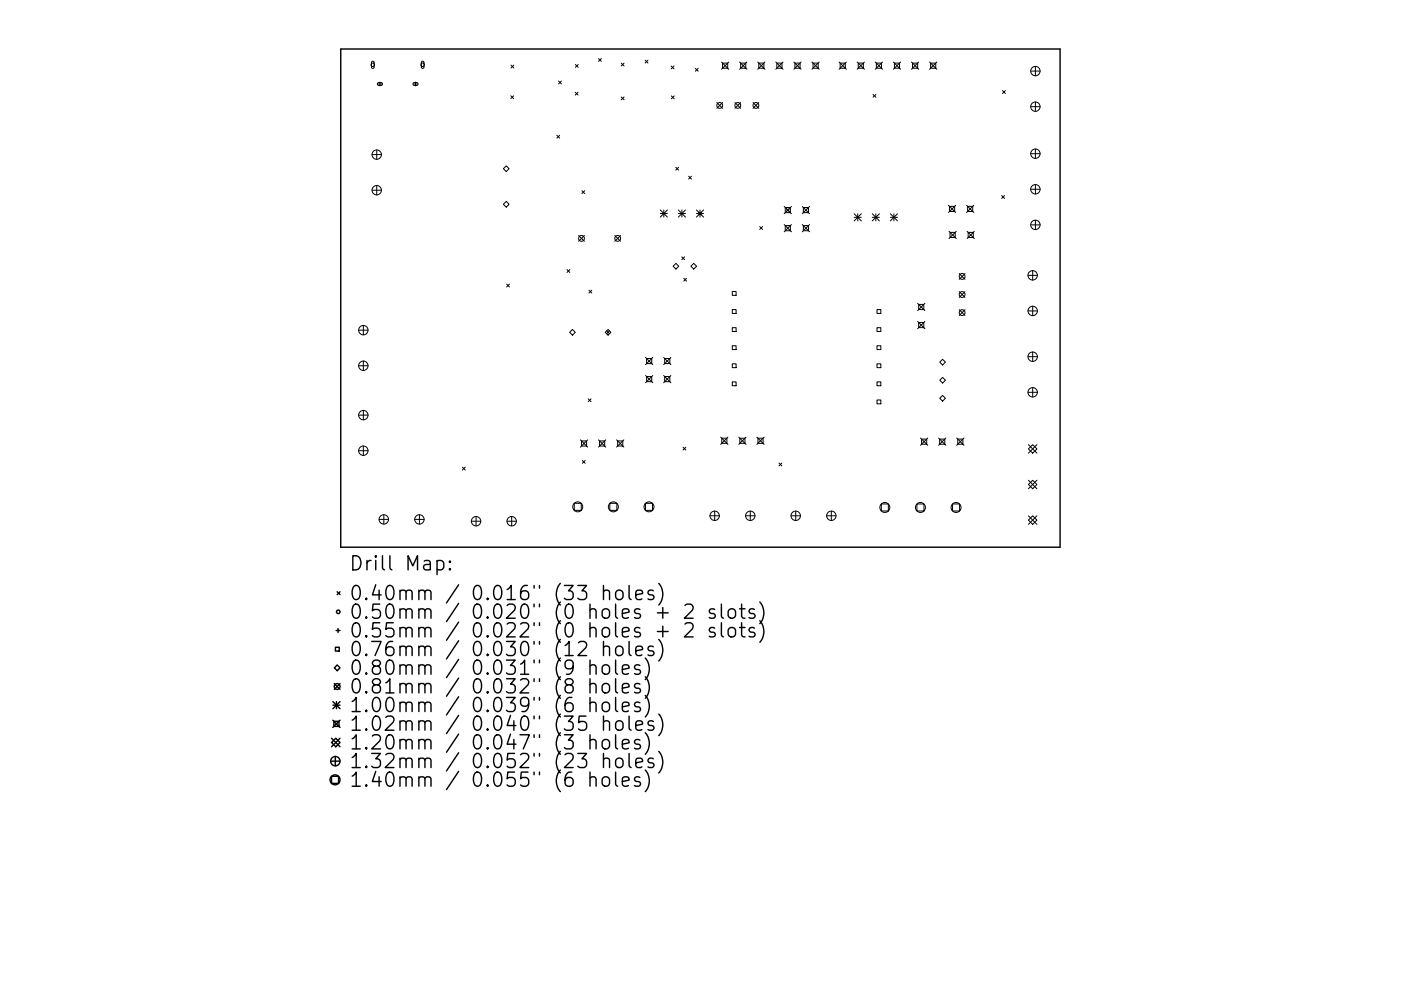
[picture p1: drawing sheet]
<svg xmlns="http://www.w3.org/2000/svg" width="297mm" height="210mm" viewBox="0 0 297 210" stroke-linecap="round" stroke-linejoin="round" font-family="sans-serif">
<defs><g id="words">
<g font-size="4.2">
<text x="74.1" y="121.1">Drill Map:</text>
<text x="74.1" y="127.4">0.40mm / 0.016&quot; (33 holes)</text>
<text x="74.1" y="131.3">0.50mm / 0.020&quot; (0 holes + 2 slots)</text>
<text x="74.1" y="135.3">0.55mm / 0.022&quot; (0 holes + 2 slots)</text>
<text x="74.1" y="139.2">0.76mm / 0.030&quot; (12 holes)</text>
<text x="74.1" y="143.2">0.80mm / 0.031&quot; (9 holes)</text>
<text x="74.1" y="147.2">0.81mm / 0.032&quot; (8 holes)</text>
<text x="74.1" y="151.1">1.00mm / 0.039&quot; (6 holes)</text>
<text x="74.1" y="155.1">1.02mm / 0.040&quot; (35 holes)</text>
<text x="74.1" y="159">1.20mm / 0.047&quot; (3 holes)</text>
<text x="74.1" y="163">1.32mm / 0.052&quot; (23 holes)</text>
<text x="74.1" y="167">1.40mm / 0.055&quot; (6 holes)</text>
</g>
</g></defs>
<g fill="none" stroke="#000" stroke-width=".3">
<path d="M72.2 10.4h152.6v105.7h-152.6zM92.7 119.1l.8-.2 .6 .6v.8l-.3 .5-.3 .1-.8-.1M95.4 119.1l.1 .1-.1 .1-.2-.1 .2-.1v.2M71.1 137.3h.8v.8h-.8zM71.3 133.8h.8M71.5 125.6l.6 .6M71.7 133.4v.8M72.1 125.6l-.6 .6M95.4 120.6l.1 .2-.1 .1-.2-.1 .2-.2v.3M128 125.5a.74 .74 0 0 1 1.2 .1v1.6M128 137.4a.75 .75 0 0 1 1.2 .1v1.6M128 124.2v3"/>
<path d="M128 136.1v3M130.7 125.5a.81 .81 0 0 1 .8-.3 .81 .81 0 0 1 .6 .6v.8a.81 .81 0 0 1-.8 .6 .81 .81 0 0 1-.8-.6v-.8zM130.8 137.2a.81 .81 0 0 1 1.3 .5v.8a.81 .81 0 0 1-.8 .6 .81 .81 0 0 1-.8-.6v-.8zM133.4 124.2v2.6l.4 .4M133.4 136.1v2.6l.4 .4M134.8 126.2l1.4-.3-.1-.5-.9-.2-.4 .4v1.2l.2 .3 .2 .1 .9-.1M134.8 138.1l1.4-.3-.1-.6-.9-.1-.4 .4v1.2l.2 .2 .2 .2 .9-.2M136.8 139.6a3.4 3.4 0 0 1 0 4.6M138.5 125.4l-.7-.2-.4 .4 .1 .5 1 .3 .2 .2-.2 .5-.3 .1-.8-.1M138.5 137.2l-.7-.1-.4 .4 .1 .4 1 .3 .2 .3-.2 .4-.3 .2-.8-.2M139.4 130h2.3M139.4 134h2.3"/>
<path d="M139.7 123.8a3.4 3.4 0 0 1 0 4.6M139.7 135.7a3.4 3.4 0 0 1 0 4.5M140.5 128.9v2.3M140.5 132.8v2.3M145.2 128.5l.5-.3h.7a.81 .81 0 0 1 .4 1.3l-1.7 1.7h1.9M145.2 132.4l.5-.3h.7a.81 .81 0 0 1 .4 1.3l-1.7 1.7h1.9M151.5 129.3l-.7-.1-.4 .4 .1 .4 1 .3 .2 .3-.2 .4-.3 .2-.8-.2M151.5 133.3l-.7-.2-.4 .5 .1 .4 1 .3 .2 .3-.2 .4-.3 .1-.8-.1M153 128.2v2.5l.4 .5M153 132.1v2.6l.4 .4M154.5 129.5a.81 .81 0 0 1 .8-.3 .81 .81 0 0 1 .7 .5v.9a.81 .81 0 0 1-.8 .6 .81 .81 0 0 1-.8-.6v-.9zM154.5 133.4a.81 .81 0 0 1 .8-.3 .81 .81 0 0 1 .7 .6v.9a.81 .81 0 0 1-.8 .6 .81 .81 0 0 1-.8-.6v-.9z"/>
<path d="M156.8 129.2h1.2M156.8 133.1h1.2M157.2 128.2v2.5l.2 .3 .6 .2M157.2 132.1v2.6l.2 .3 .6 .1M160 129.3l-.8-.1-.4 .4 .2 .4 1 .3 .1 .3-.1 .4-.3 .2-.9-.2M160 133.3l-.8-.2-.4 .5 .2 .4 1 .3 .1 .3-.1 .4-.3 .1-.9-.1M161.1 127.7a3.4 3.4 0 0 1 0 4.6M161.1 131.7a3.4 3.4 0 0 1 0 4.6M70.3 157.5l.9-.9 .9 .9-.9 .9zM70.3 156.6l1.8 1.8M70.6 152.8l1.5 1.5M70.6 148.9l1.5 1.5"/>
<path d="M70.6 149.6h1.5M70.8 153h1.1v1.1h-1.1zM70.9 145l1.2 1.3M70.9 141.7l.6-.6 .6 .6-.6 .6zM71.3 148.9v1.5M72.1 145l-1.2 1.3M72.1 148.9l-1.5 1.5M72.1 152.8l-1.5 1.5M72.1 156.6l-1.8 1.8M125.1 141.3a.74 .74 0 0 1 1.3 .2v1.5M125.1 145.3a.74 .74 0 0 1 1.3 .1v1.6M125.1 149.3a.75 .75 0 0 1 1.3 .1v1.6"/>
<path d="M125.1 157.2a.74 .74 0 0 1 1.3 .1v1.6M125.1 140v3M125.1 144v3M125.1 148v3M125.1 155.9v3M127.8 141.3a.81 .81 0 0 1 .8-.3 .81 .81 0 0 1 .6 .6v.9a.81 .81 0 0 1-.7 .6 .81 .81 0 0 1-.8-.6v-.9zM127.8 149.3a.81 .81 0 0 1 .8-.3 .81 .81 0 0 1 .6 .5v.9a.81 .81 0 0 1-.7 .6 .81 .81 0 0 1-.8-.6v-.9zM128 145.2a.81 .81 0 0 1 1.2 .4v.8a.81 .81 0 0 1-.7 .6 .81 .81 0 0 1-.8-.6v-.8zM128 153.2a.75 .75 0 0 1 1.2 .2v1.5M128 157a.81 .81 0 0 1 1.2 .5v.8a.81 .81 0 0 1-.7 .6 .81 .81 0 0 1-.8-.6v-.8zM128 151.9v3M128 159.8v3"/>
<path d="M130.5 140v2.6l.5 .4M130.5 144v2.6l.5 .4M130.5 148v2.5l.5 .5M130.5 155.9v2.6l.5 .4M130.7 153.2a.81 .81 0 0 1 .8-.3 .81 .81 0 0 1 .6 .6v.9a.81 .81 0 0 1-.8 .6 .81 .81 0 0 1-.8-.6v-.9zM132 142l1.4-.2-.2-.6-.8-.2-.4 .5v1.1l.1 .3 .3 .1 .8-.1M132 146l1.4-.3-.2-.5-.8-.2-.4 .4v1.2l.1 .3 .3 .1 .8-.1M132 150l1.4-.3-.2-.6-.8-.1-.4 .4v1.1l.1 .3 .3 .2 .8-.2M132 157.9l1.4-.3-.2-.6-.8-.1-.4 .4v1.2l.1 .2 .3 .2 .8-.2M133.4 151.9v2.6l.4 .4M133.4 159.8v2.6l.4 .4M134.8 153.9l1.4-.3-.1-.5-.9-.2-.4 .5v1.1l.2 .3 .2 .1 .9-.1"/>
<path d="M135.7 141.2l-.7-.2-.5 .5 .2 .4 1 .3 .1 .3-.1 .4-.3 .1-.9-.1M135.7 145.2l-.7-.2-.5 .4 .2 .5 1 .3 .1 .2-.1 .5-.3 .1-.9-.1M135.7 149.1l-.7-.1-.5 .4 .2 .4 1 .3 .1 .3-.1 .4-.3 .2-.9-.2M135.7 157l-.7-.1-.5 .4 .2 .4 1 .3 .1 .3-.1 .4-.3 .2-.9-.2M136.8 143.6a3.4 3.4 0 0 1 0 4.6M136.8 147.5a3.4 3.4 0 0 1 0 4.6M136.8 155.5a3.4 3.4 0 0 1 0 4.5M138.5 153.1l-.7-.2-.4 .5 .1 .4 1 .3 .2 .3-.2 .4-.3 .1-.8-.1M139.7 151.5a3.4 3.4 0 0 1 0 4.6M139.7 159.4a3.4 3.4 0 0 1 0 4.6M70.1 161.5h2M70.3 164.7h1.5v1.5h-1.5z"/>
<path d="M71.1 160.5v2M125.1 165.1a.74 .74 0 0 1 1.3 .1v1.6M125.1 163.8v3M128 161.1a.74 .74 0 0 1 1.2 .2v1.5M128 165a.81 .81 0 0 1 1.2 .4v.8a.81 .81 0 0 1-.7 .6 .81 .81 0 0 1-.8-.6v-.8zM130.5 163.8v2.6l.5 .4M130.7 161.1a.81 .81 0 0 1 .8-.3 .81 .81 0 0 1 .6 .6v.9a.81 .81 0 0 1-.8 .6 .81 .81 0 0 1-.8-.6v-.9zM132 165.8l1.4-.3-.2-.5-.8-.2-.4 .4v1.2l.1 .3 .3 .1 .8-.1M134.8 161.8l1.4-.2-.1-.6-.9-.2-.4 .5v1.1l.2 .3 .2 .1 .9-.1M135.7 165l-.7-.2-.5 .4 .2 .5 1 .3 .1 .2-.1 .5-.3 .1-.9-.1M136.8 163.4a3.4 3.4 0 0 1 0 4.6M138.5 161l-.7-.2-.4 .5 .1 .4 1 .3 .2 .3-.2 .4-.3 .1-.8-.1"/>
<circle cx="71.7" cy="129.8" r=".38"/>
<circle cx="71.5" cy="145.7" r=".61"/>
<circle cx="71" cy="165.5" r="1.06"/>
<circle cx="71.1" cy="161.5" r="1"/>
</g>
<g fill="none" stroke="#000" stroke-width=".21">
<path d="M78.8 13.1l.3-.1 .2 .2v1.1l-.2 .2-.3-.2zM80.1 17.6l.8-.1 .2 .4-.3 .2h-.6l-.2-.2zM80.1 17.8h.9M80.5 17.4v.8M87.6 17.6l.8-.1 .2 .4-.2 .2h-.6l-.2-.2zM87.7 17.8h.8M88.1 17.4v.8M89.4 13.1l.3-.1 .2 .2v1.1l-.2 .2-.4-.2zM108.3 13.8l.6 .6M108.9 13.8l-.6 .6M118.4 17.2l.6 .6M119 17.2l-.6 .6"/>
<path d="M122 19.6l.6 .6M122 13.7l.6 .6M122.6 19.6l-.6 .6M122.6 13.7l-.6 .6M126.9 12.4l.6 .6M127.5 12.4l-.6 .6M131.7 13.4l.6 .6M132.3 13.4l-.6 .6M136.8 12.8l.6 .6M137.4 12.8l-.6 .6M142.3 14l.6 .6M142.9 14l-.6 .6"/>
<path d="M147.4 14.5l.6 .6M148 14.5l-.6 .6M153 13.2l1.5 1.5M153.2 13.4h1.1v1.1h-1.1zM154.5 13.2l-1.5 1.5M156.8 13.2l1.5 1.5M157 13.4h1.1v1.1h-1.1zM158.3 13.2l-1.5 1.5M160.6 13.2l1.6 1.5M160.9 13.4h1.1v1.1h-1.1zM162.2 13.2l-1.6 1.5M164.5 13.2l1.5 1.5"/>
<path d="M164.7 13.4h1.1v1.1h-1.1zM166 13.2l-1.5 1.5M168.3 13.2l1.6 1.5M168.5 13.4h1.1v1.1h-1.1zM169.9 13.2l-1.6 1.5M172.2 13.2l1.5 1.5M172.4 13.4h1.1v1.1h-1.1zM173.7 13.2l-1.5 1.5M177.9 13.2l1.5 1.5M178.1 13.4h1.1v1.1h-1.1zM179.4 13.2l-1.5 1.5M181.7 13.2l1.6 1.5"/>
<path d="M182 13.4h1.1v1.1h-1.1zM183.3 13.2l-1.6 1.5M185.6 13.2l1.5 1.5M185.8 13.4h1.1v1.1h-1.1zM187.1 13.2l-1.5 1.5M189.4 13.2l1.5 1.5M189.6 13.4h1.1v1.1h-1.1zM190.9 13.2l-1.5 1.5M193.2 13.2l1.6 1.5M193.5 13.4h1.1v1.1h-1.1zM194.8 13.2l-1.6 1.5M197.1 13.2l1.5 1.5"/>
<path d="M197.3 13.4h1.1v1.1h-1.1zM198.6 13.2l-1.5 1.5M212.5 19.2l.7 .6M213.2 19.2l-.7 .6M218.5 15.1h2M219.5 14.1v2M78.9 32.8h2M79.9 31.8v2M79.9 39.4v2M107.3 35.2l.6 .6-.6 .6-.6-.6zM108.3 20.3l.6 .6M108.9 20.3l-.6 .6"/>
<path d="M118.1 28.7l.6 .6M118.7 28.7l-.6 .6M131.7 20.6l.6 .6M132.3 20.6l-.6 .6M142.3 20.4l.6 .6M142.9 20.4l-.6 .6M143.3 35.5l.6 .6M143.9 35.5l-.6 .6M146 37.4l.6 .6M146.6 37.4l-.6 .6M152 21.8l1.2 1.2M153.2 21.8l-1.2 1.2"/>
<path d="M155.8 21.8l1.2 1.2M157 21.8l-1.2 1.2M159.7 21.8l1.2 1.2M160.9 21.8l-1.2 1.2M185.1 20l.6 .6M185.7 20l-.6 .6M218.5 22.6h2M218.5 32.6h2M219.5 21.6v2M219.5 31.6v2M219.5 39.2v2M78.9 40.4h2"/>
<path d="M107.3 42.7l.6 .6-.6 .6-.6-.6zM120.2 57.2l.6 .6M120.8 57.2l-.6 .6M122.7 50l1.2 1.2M123.4 40.5l.6 .6M123.9 50l-1.2 1.2M124 40.5l-.6 .6M130.3 50l1.3 1.2M131.6 50l-1.3 1.2M140 44.5l1.5 1.6M140 45.3h1.5M140.7 44.5v1.6"/>
<path d="M141.5 44.5l-1.5 1.6M142.7 56.5l.6-.6 .6 .6-.6 .6zM143.8 45.3h1.5M143.8 44.5l1.5 1.6M144.5 54.5l.6 .6M144.6 44.5v1.6M145 59l.6 .6M145.1 54.5l-.6 .6M145.3 44.5l-1.5 1.6M145.6 59l-.6 .6M146.5 56.5l.6-.6 .6 .6-.6 .6zM147.7 44.5l1.5 1.6"/>
<path d="M147.7 45.3h1.5M148.4 44.5v1.6M149.2 44.5l-1.5 1.6M161.1 48.1l.6 .6M161.7 48.1l-.6 .6M166.3 43.8l1.5 1.5M166.3 47.6l1.5 1.6M166.5 44h1.1v1.1h-1.1zM166.5 47.9h1.1v1.1h-1.1zM167.8 43.8l-1.5 1.5M167.8 47.6l-1.5 1.6M170.1 47.6l1.5 1.6"/>
<path d="M170.1 43.8l1.5 1.5M170.3 44h1.1v1.1h-1.1zM170.3 47.9h1.1v1.1h-1.1zM171.6 43.8l-1.5 1.5M171.6 47.6l-1.5 1.6M181.1 45.4l1.5 1.5M181.1 46.1h1.5M181.9 45.4v1.5M182.6 45.4l-1.5 1.5M184.9 46.1h1.5M184.9 45.4l1.5 1.5M185.7 45.4v1.5"/>
<path d="M186.4 45.4l-1.5 1.5M188.8 46.1h1.5M188.8 45.4l1.5 1.5M189.5 45.4v1.5M190.3 45.4l-1.5 1.5M201.1 43.6l1.5 1.5M201.2 49.1l1.5 1.5M201.3 43.8h1.1v1.1h-1.1zM201.4 49.3h1.1v1.1h-1.1zM202.6 43.6l-1.5 1.5M202.7 49.1l-1.5 1.5M203.4 58l1.2 1.3"/>
<path d="M204.6 58l-1.2 1.3M204.9 43.6l1.6 1.5M205 49.1l1.6 1.5M205.2 43.8h1v1.1h-1zM205.3 49.3h1.1v1.1h-1.1zM206.5 43.6l-1.6 1.5M206.6 49.1l-1.6 1.5M212.4 41.5l.6 .6M213 41.5l-.6 .6M218 58.4h1.9M218.5 40.2h2M218.5 47.7h2"/>
<path d="M218.9 57.4v2M219.5 46.7v2M76 70h2M76 77.6h2M77 69.1v1.9M77 76.6v2M107.4 60.3l.6 .6M108 60.3l-.6 .6M120.8 70.5l.6-.6 .6 .6-.6 .6zM124.9 61.6l.6 .6M125.5 61.6l-.6 .6M128.3 70.5l.6-.6 .6 .6-.6 .6z"/>
<path d="M128.6 70.2l.6 .6M129.2 70.2l-.6 .6M136.9 75.8l1.5 1.6M136.9 79.7l1.5 1.5M137.1 76.1h1.1v1h-1.1zM137.1 79.9h1.1v1.1h-1.1zM138.4 75.8l-1.5 1.6M138.4 79.7l-1.5 1.5M140.7 79.7l1.5 1.5M140.7 75.8l1.5 1.6M140.9 76.1h1.1v1h-1.1zM140.9 79.9h1.1v1.1h-1.1z"/>
<path d="M142.2 75.8l-1.5 1.6M142.2 79.7l-1.5 1.5M155.3 61.9h.8v.8h-.8zM155.3 65.7h.8v.8h-.8zM155.3 69.5h.8v.8h-.8zM155.3 73.4h.8v.8h-.8zM155.3 77.2h.8v.8h-.8zM185.9 65.7h.9v.8h-.9zM185.9 69.5h.9v.8h-.9zM185.9 73.4h.9v.8h-.9zM185.9 77.2h.9v.8h-.9zM194.6 68.2l1.5 1.5"/>
<path d="M194.6 64.4l1.5 1.5M194.8 64.6h1.1v1.1h-1.1zM194.8 68.4h1.1v1.1h-1.1zM196.1 64.4l-1.5 1.5M196.1 68.2l-1.5 1.5M199.2 76.8l.6-.6 .7 .6-.7 .6zM203.4 61.9l1.2 1.2M203.4 65.7l1.2 1.2M204.6 61.9l-1.2 1.2M204.6 65.7l-1.2 1.2M218 66h1.9M218 75.7h1.9"/>
<path d="M218.9 65v2M218.9 74.7v2M76 88.1h2M76 95.6h2M77 87.1v2M77 94.6v2M98 99.1l.6 .6M98.6 99.1l-.6 .6M123.1 93.3l1.5 1.6M123.3 93.5h1.1v1.1h-1.1zM123.5 97.7l.6 .6M124.1 97.7l-.6 .6"/>
<path d="M124.6 93.3l-1.5 1.6M124.7 84.6l.6 .6M125.3 84.6l-.6 .6M126.9 93.3l1.5 1.6M127.1 93.5h1.1v1.1h-1.1zM128.4 93.3l-1.5 1.6M130.7 93.3l1.6 1.6M131 93.5h1v1.1h-1zM132.3 93.3l-1.6 1.6M144.8 94.9l.6 .6M145.4 94.9l-.6 .6M152.8 92.7l1.5 1.6"/>
<path d="M153 93h1.1v1.1h-1.1zM154.3 92.7l-1.5 1.6M155.3 81h.8v.8h-.8zM156.6 92.7l1.6 1.6M156.9 93h1v1.1h-1zM158.2 92.7l-1.6 1.6M160.5 92.7l1.5 1.6M160.7 93h1.1v1.1h-1.1zM162 92.7l-1.5 1.6M165.2 98.2l.6 .6M165.8 98.2l-.6 .6M185.9 81h.9v.8h-.9z"/>
<path d="M185.9 84.9h.9v.8h-.9zM195.2 92.9l1.5 1.6M195.4 93.2h1.1v1.1h-1.1zM196.7 92.9l-1.5 1.6M199 92.9l1.5 1.6M199.2 93.2h1.1v1.1h-1.1zM199.2 80.7l.6-.6 .7 .6-.7 .6zM199.2 84.5l.6-.6 .7 .6-.7 .6zM200.5 92.9l-1.5 1.6M202.8 92.9l1.6 1.6M203.1 93.2h1v1.1h-1zM204.4 92.9l-1.6 1.6"/>
<path d="M218 83.2h1.9M218 95.2l.9-.9 1 .9-1 .9zM218 94.3l1.9 1.8M218.9 82.2v2M219.9 94.3l-1.9 1.8M80.4 110.2h2M81.4 109.2v2M87.9 110.2h2M88.9 109.2v2M99.9 110.6h2M100.9 109.6v2M107.5 110.6h2"/>
<path d="M108.5 109.6v2M121.7 106.8h1.5v1.5h-1.5zM129.3 106.8h1.5v1.5h-1.5zM136.8 106.8h1.5v1.5h-1.5zM150.5 109.4h2M151.5 108.4v2M158.1 109.4h2M159.1 108.4v2M167.7 109.4h2M168.7 108.4v2M175.3 109.4h2M176.3 108.4v2"/>
<path d="M186.9 106.9h1.4v1.5h-1.4zM194.4 106.9h1.5v1.5h-1.5zM202 106.9h1.5v1.5h-1.5zM218 102.8l.9-.9 1 .9-1 .9zM218 110.3l.9-.9 1 .9-1 1zM218 101.9l1.9 1.8M218 109.4l1.9 1.9M219.9 101.9l-1.9 1.8M219.9 109.4l-1.9 1.9"/>
<circle cx="79" cy="13.7" r=".38"/>
<circle cx="89.6" cy="13.7" r=".38"/>
<circle cx="219.5" cy="15.1" r="1"/>
<circle cx="79.9" cy="32.8" r="1"/>
<circle cx="152.6" cy="22.4" r=".61"/>
<circle cx="156.4" cy="22.4" r=".61"/>
<circle cx="160.3" cy="22.4" r=".61"/>
<circle cx="219.5" cy="32.6" r="1"/>
<circle cx="219.5" cy="22.6" r="1"/>
<circle cx="79.9" cy="40.4" r="1"/>
<circle cx="123.3" cy="50.6" r=".61"/>
<circle cx="131" cy="50.6" r=".61"/>
<circle cx="204" cy="58.7" r=".61"/>
<circle cx="218.9" cy="58.4" r="1"/>
<circle cx="219.5" cy="40.2" r="1"/>
<circle cx="219.5" cy="47.7" r="1"/>
<circle cx="77" cy="70" r="1"/>
<circle cx="77" cy="77.6" r="1"/>
<circle cx="204" cy="62.5" r=".61"/>
<circle cx="204" cy="66.3" r=".61"/>
<circle cx="218.9" cy="66" r="1"/>
<circle cx="218.9" cy="75.7" r="1"/>
<circle cx="77" cy="95.6" r="1"/>
<circle cx="77" cy="88.1" r="1"/>
<circle cx="218.9" cy="83.2" r="1"/>
<circle cx="81.4" cy="110.2" r="1"/>
<circle cx="88.9" cy="110.2" r="1"/>
<circle cx="100.9" cy="110.6" r="1"/>
<circle cx="108.5" cy="110.6" r="1"/>
<circle cx="122.5" cy="107.5" r="1.06"/>
<circle cx="130" cy="107.5" r="1.06"/>
<circle cx="137.6" cy="107.5" r="1.06"/>
<circle cx="151.5" cy="109.4" r="1"/>
<circle cx="159.1" cy="109.4" r="1"/>
<circle cx="168.7" cy="109.4" r="1"/>
<circle cx="176.3" cy="109.4" r="1"/>
<circle cx="187.6" cy="107.7" r="1.06"/>
<circle cx="195.2" cy="107.7" r="1.06"/>
<circle cx="202.7" cy="107.7" r="1.06"/>
</g>
<use href="#words"/>
</svg>
